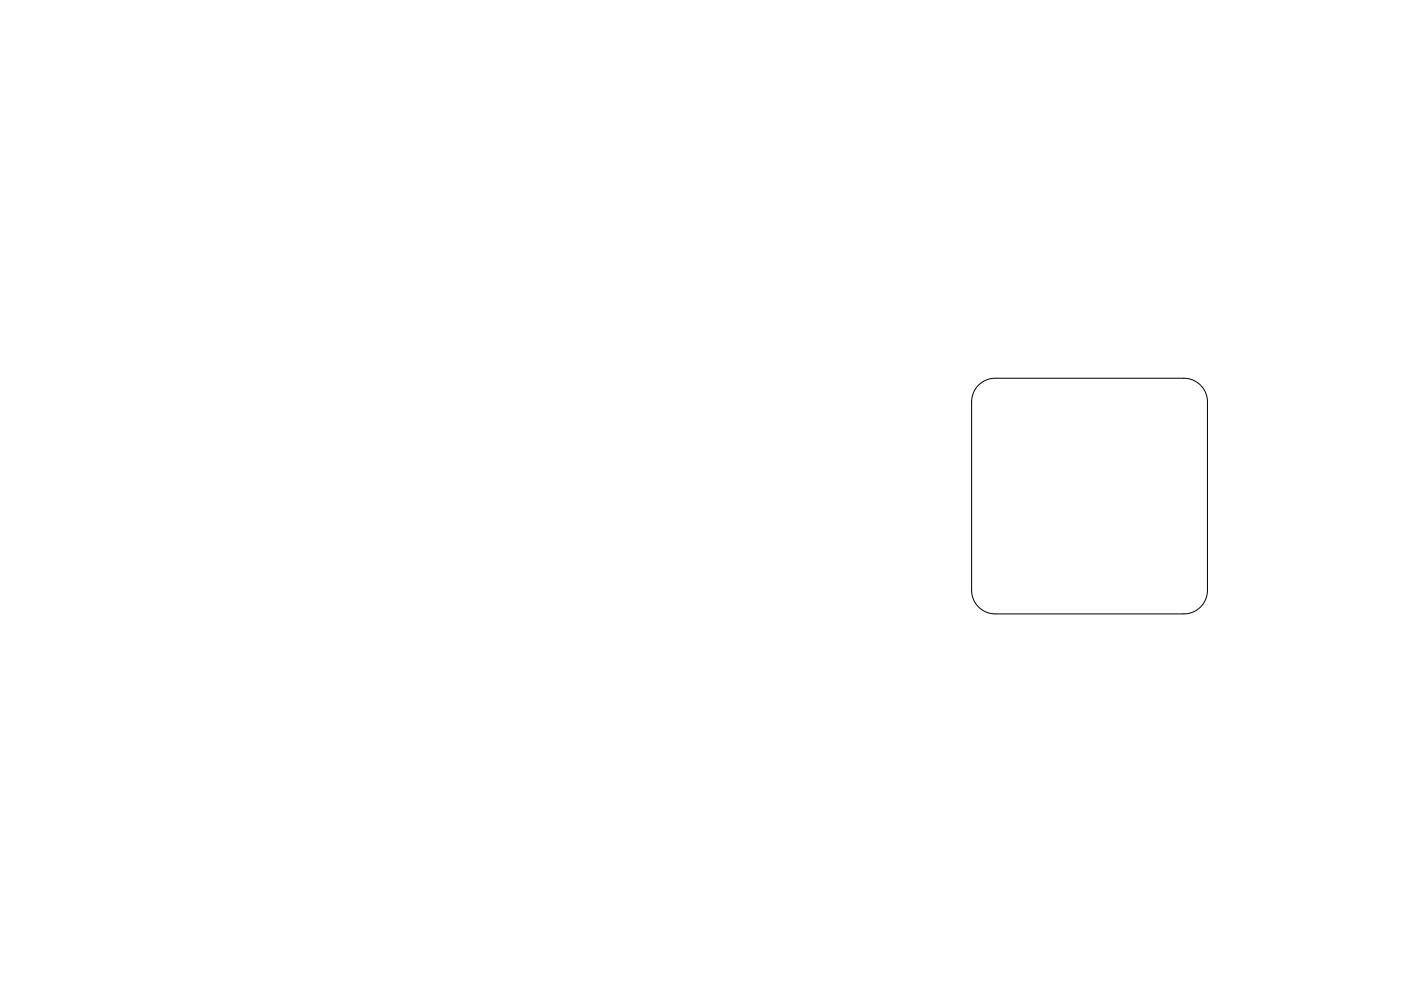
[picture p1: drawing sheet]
<svg xmlns="http://www.w3.org/2000/svg" width="297mm" height="210mm" viewBox="0 0 297 210" stroke-linecap="round" stroke-linejoin="round" font-family="sans-serif">
<path d="M207.5 81.7a5 5 0 0 1 3.5-1.5h40a5 5 0 0 1 5 5v40a5 5 0 0 1-5 5h-40a5 5 0 0 1-5-5v-40a5 5 0 0 1 1.5-3.5z" fill="none" stroke="#000" stroke-width=".21"/>
</svg>
